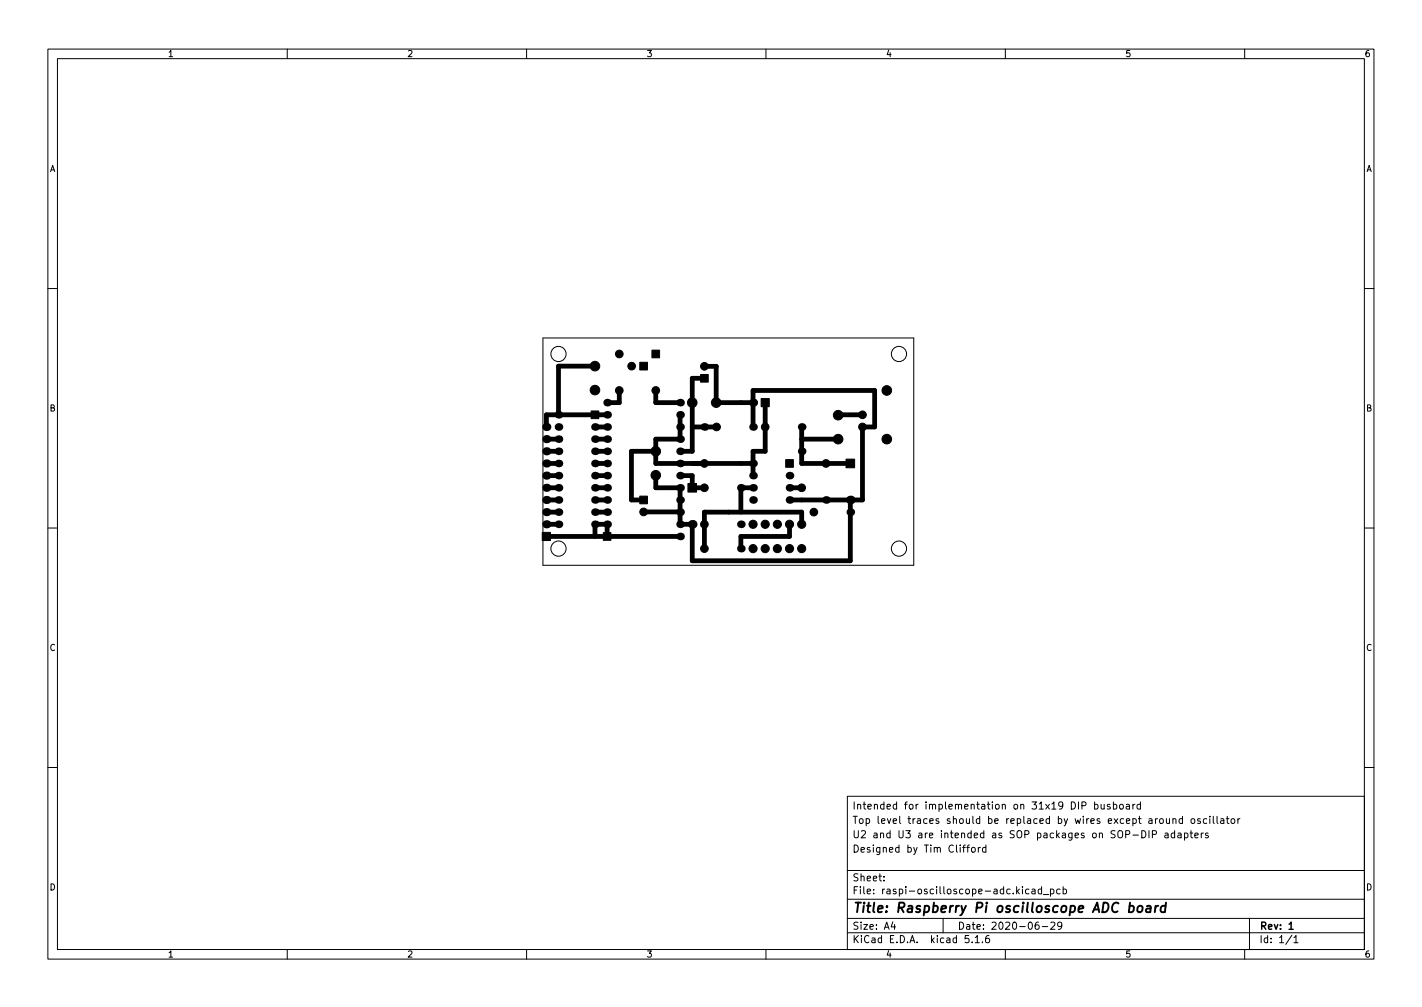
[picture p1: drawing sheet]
<svg xmlns="http://www.w3.org/2000/svg" width="297mm" height="210mm" viewBox="0 0 297 210" stroke-linecap="round" stroke-linejoin="round" font-family="sans-serif">
<defs><g id="words">
<text font-size="2.8" x="178" y="190.6">Title: Raspberry Pi oscilloscope ADC board</text>
<g font-size="2.1">
<text x="178" y="172">Top level traces should be replaced by wires except around oscillator</text>
<text x="178" y="169">Intended for implementation on 31x19 DIP busboard</text>
<text x="178" y="178">Designed by Tim Clifford</text>
<text x="178" y="175">U2 and U3 are intended as SOP packages on SOP-DIP adapters</text>
<text x="178" y="184">Sheet:</text>
<text x="178" y="186.7">File: raspi-oscilloscope-adc.kicad_pcb</text>
<text x="178" y="196.9">KiCad E.D.A. kicad 5.1.6</text>
<text x="178" y="194.1">Size: A4</text>
<text x="200" y="194.1">Date: 2020-06-29</text>
<text x="263" y="194.1">Rev: 1</text>
<text x="263" y="196.9">Id: 1/1</text>
</g>
<g font-size="1.8">
<text x="35" y="11.9">1</text>
<text x="85" y="11.9">2</text>
<text x="135" y="11.9">3</text>
<text x="185" y="11.9">4</text>
<text x="235" y="11.9">5</text>
<text x="285" y="11.9">6</text>
<text x="10.3" y="35.9">A</text>
<text x="285.3" y="35.9">A</text>
<text x="10.3" y="85.9">B</text>
<text x="285.3" y="85.9">B</text>
<text x="10.3" y="135.9">C</text>
<text x="285.3" y="135.9">C</text>
<text x="10.3" y="185.9">D</text>
<text x="285.3" y="185.9">D</text>
<text x="35" y="199.9">1</text>
<text x="85" y="199.9">2</text>
<text x="135" y="199.9">3</text>
<text x="185" y="199.9">4</text>
<text x="235" y="199.9">5</text>
<text x="285" y="199.9">6</text>
</g>
</g></defs>
<g fill="none" stroke="#000" stroke-width=".21">
<path d="M10 10.2h277v190.1h-277zM12 12.2h273v186.1h-273zM60 10.2v2M110 10.2v2M160 10.2v2M210 10.2v2M260 10.2v2M10 60.2h2M113.4 70.6h77.5v47.4h-77.5zM285 60.2h2M10 110.2h2M285 110.2h2"/>
<path d="M10 160.2h2M177 166.3h108v32h-108zM201.1 176.9h.5M201.6 176.4l-.3 .2v1.3M201.9 176.9h.6M202.5 176.4l-.4 .2v1.3M203 177.1l.2-.2 .4 .2 .1 .5-.1 .3h-.4l-.2-.1zM204.4 176.9v1M204.8 176.9l-.4 .3M205.9 177l-.4-.1-.3 .3 .2 .7h.5M205.9 176.4v1.5M228.6 168l.5-.1 .3 .3-.2 .7h-.6"/>
<path d="M228.6 167.4v1.5M230 167.9l.1 1h.3l.2-.1M230.6 167.9v1M231.9 168l-.4-.1-.2 .2 .1 .3 .5 .1v.4h-.6M232.6 168l.4-.1 .3 .3-.2 .7h-.5M232.6 167.4v1.5M234 168l.4-.1 .2 .3v.4l-.2 .3h-.4l-.1-.3zM235.3 168h.6v.9M235.9 168.3l-.5 .1-.2 .2 .2 .3h.5M236.6 167.9v1M237.1 167.9l-.5 .3M238.2 168l-.4-.1-.3 .3 .1 .7h.6"/>
<path d="M238.2 167.4v1.5M238.5 173.4a.76 .76 0 0 1 .9 .8 .76 .76 0 0 1-.9 .7zM240 173.4v1.5M240.7 174.2l.7-.1 .2-.2-.1-.3-.8-.2v1.5M242.3 171.1l.2-.2 .4 .2 .1 .5-.1 .3h-.4l-.2-.1zM243.4 174h.5l.1 .9M243.6 170.9l.1 1h.4l.2-.1M244 174.3l-.5 .1-.2 .2 .2 .3h.5M244.3 170.9v1M245 171.1l.2-.2 .4 .1v.9M245 170.9v1M245.4 174l-.5-.1-.3 .3 .2 .7h.6"/>
<path d="M245.4 173.4v1.5M246.1 174h.5l.1 .9M246.7 174.3l-.5 .1-.2 .2 .2 .3h.5M247 171l-.4-.1-.3 .3 .1 .7h.6M247 170.4v1.5M247.4 174l.5-.1 .2 .3-.1 .7h-.6M247.4 173.9v1.5M248.6 173.9h.5M248.8 173.4v1.3l.3 .2M248.9 171l.4-.1 .3 .3v.4l-.3 .3h-.4l-.1-.3zM249.6 174.4l.7-.1-.1-.3-.4-.1-.2 .2v.8h.6M250.7 171l-.3-.1-.3 .2 .1 .3 .5 .1v.4h-.6"/>
<path d="M250.9 173.9v1M251.4 173.9l-.5 .3M252.1 171l-.5-.1-.2 .3 .1 .7h.6M252.4 174l-.4-.1-.2 .2 .1 .3 .5 .1v.4h-.6M252.7 170.4v.2M252.7 170.9v1M253.4 170.4v1.3l.2 .2M254.2 170.4v1.3l.2 .2M255 171h.6v.9M255.6 171.3l-.5 .1-.2 .2 .2 .3h.5M256.1 170.9h.6M256.4 170.4v1.3l.3 .2"/>
<path d="M257.3 171l.3-.1 .3 .3v.4l-.3 .3h-.3l-.2-.3zM258.6 170.9v1M259 170.9l-.4 .3M285 160.2h2M60 198.3v2M110 198.3v2M160 198.3v2M177 194.8h108M177 191.8h108M177 187.8h108M177 181.8h108M184.6 183.8v.1"/>
<path d="M184.6 183v.1M186.5 192.5l-.4 1h1M186.9 193v1M197 191.8v3M202.4 195.3h-.8v.7l.2-.1 .5 .1 .1 .2v.5l-.3 .1-.5-.1M203.1 196.7v.1M203.7 195.8l.4-.5v1.5M203.7 196.8h.9M205.2 196.7v.1M206.6 195.3l-.5 .1a1.01 1.01 0 0 0 0 1.4l.5-.1 .1-.5-.3-.3-.4 .1-.1 .2M210 198.3v2M214.9 185.7l-.4-.1-.3 .3 .2 .7h.5"/>
<path d="M215.6 185.7h.5l.1 .9M216.2 186l-.5 .1-.2 .2 .2 .3h.5M216.9 192.5l-.4 .1a1.01 1.01 0 0 0 0 1.4l.5-.1 .1-.5-.3-.3-.4 .1-.2 .2M217.6 185.7l-.5-.1-.2 .3 .1 .7h.6M217.6 185.1v1.5M217.7 193.5h1.2M217.9 186.8h1.2M219.4 185.7l.5-.1 .2 .3-.1 .7h-.6M219.4 185.6v1.5M219.5 192.7l.6-.2 .3 .5-1 1h1M221.4 185.7l-.4-.1-.3 .3 .2 .7h.5M221.8 193.2l-.3 .3h-.3l-.3-.3 .2-.6 .4-.1 .2 .2a.99 .99 0 0 1-.3 1.3h-.3"/>
<path d="M222.1 185.7l.4-.1 .3 .3-.2 .7h-.5M222.1 185.1v1.5M260 198.3v2M261 191.8v6.5M269.9 195.3l-1.3 1.9M270.3 195.8l.4-.5v1.5M270.3 196.8h.8"/>
<circle cx="116.7" cy="73.9" r="1.59"/>
<circle cx="187.8" cy="73.9" r="1.59"/>
<circle cx="116.7" cy="114.5" r="1.59"/>
<circle cx="187.8" cy="114.5" r="1.59"/>
</g>
<path d="M269.3 193l.4-.5v1.5M269.3 194h.8" fill="none" stroke="#000" stroke-width=".3"/>
<path d="M236 189.2h.7l.2 .3-.1 .6a.66 .66 0 0 1-1 .3M237.8 189.3l.1-.1a.5 .5 0 0 1 .8 .3l-.1 .6-.2 .3a.5 .5 0 0 1-.8-.3zM239.6 189.2h.7v1.3M240.4 189.6l-.7 .1a.4 .4 0 0 0-.3 .3 .4 .4 0 0 0 .2 .5l.7-.1M241.4 189.1l-.2 1.4M242 189.1l-.4 .1-.3 .3M243.5 189.2a.66 .66 0 0 0-1 .3l-.1 .6 .2 .3h.7M243.6 188.5l-.3 2" fill="none" stroke="#000" stroke-width=".4"/>
<g fill="#000" stroke="#000" stroke-width=".21">
<path d="M133.6 75.6h1.6v1.6h-1.6zM136.2 73.1h1.6v1.6h-1.6zM146.3 78.2h1.6v1.6h-1.6zM123.5 85.8h1.6v1.6h-1.6zM159 83.2h1.7v1.7h-1.7zM164.1 96h1.6v1.6h-1.6zM176.7 95.9h1.8v1.8h-1.8zM113.3 111.2h1.7v1.7h-1.7zM126 111.2h1.6v1.6h-1.6zM133.6 103.6h1.6v1.6h-1.6zM143.7 100.9h1.8v1.8h-1.8z"/>
<circle cx="124.3" cy="76.4" r="1"/>
<circle cx="129.4" cy="73.9" r=".8"/>
<circle cx="131.9" cy="76.4" r=".8"/>
<circle cx="147.1" cy="76.5" r=".8"/>
<circle cx="124.3" cy="81.4" r="1"/>
<circle cx="129.4" cy="81.5" r=".8"/>
<circle cx="137" cy="94.2" r="1"/>
<circle cx="137" cy="99.2" r="1"/>
<circle cx="137" cy="81.5" r=".8"/>
<circle cx="144.6" cy="84.1" r="1"/>
<circle cx="147.1" cy="96.8" r=".8"/>
<circle cx="149.6" cy="84.1" r="1"/>
<circle cx="149.7" cy="89.1" r=".8"/>
<circle cx="159.8" cy="89.1" r=".8"/>
<circle cx="172.5" cy="96.8" r=".8"/>
<circle cx="175.1" cy="91.7" r="1"/>
<circle cx="175.1" cy="86.7" r="1"/>
<circle cx="180.2" cy="86.6" r=".8"/>
<circle cx="180.2" cy="89.1" r=".8"/>
<circle cx="185.2" cy="81.5" r="1"/>
<circle cx="185.2" cy="91.7" r="1"/>
<circle cx="134.4" cy="106.9" r=".8"/>
<circle cx="147.1" cy="101.8" r=".8"/>
<circle cx="147.1" cy="114.5" r=".8"/>
<circle cx="147.1" cy="109.5" r=".8"/>
<circle cx="157.3" cy="114.5" r=".85"/>
<circle cx="157.3" cy="109.5" r=".85"/>
<circle cx="159.8" cy="114.5" r=".85"/>
<circle cx="159.8" cy="109.5" r=".85"/>
<circle cx="162.4" cy="114.5" r=".85"/>
<circle cx="162.4" cy="109.5" r=".85"/>
<circle cx="164.9" cy="114.5" r=".85"/>
<circle cx="164.9" cy="109.5" r=".85"/>
<circle cx="167.5" cy="101.8" r=".8"/>
<circle cx="167.5" cy="114.5" r=".85"/>
<circle cx="167.5" cy="109.5" r=".85"/>
<circle cx="170" cy="106.9" r=".8"/>
</g>
<g fill="#000">
<circle cx="114.1" cy="94.2" r=".85"/>
<circle cx="114.1" cy="91.7" r=".85"/>
<circle cx="114.1" cy="96.8" r=".85"/>
<circle cx="114.1" cy="89.1" r=".85"/>
<circle cx="114.1" cy="99.3" r=".85"/>
<circle cx="116.7" cy="91.7" r=".8"/>
<circle cx="116.7" cy="89.1" r=".8"/>
<circle cx="116.7" cy="99.3" r=".8"/>
<circle cx="116.7" cy="96.8" r=".8"/>
<circle cx="116.7" cy="94.2" r=".8"/>
<circle cx="116.7" cy="86.6" r=".8"/>
<circle cx="124.3" cy="96.8" r=".8"/>
<circle cx="124.3" cy="99.3" r=".8"/>
<circle cx="124.3" cy="89.1" r=".8"/>
<circle cx="124.3" cy="91.7" r=".8"/>
<circle cx="124.3" cy="94.2" r=".8"/>
<circle cx="126.8" cy="99.3" r=".8"/>
<circle cx="126.8" cy="91.7" r=".8"/>
<circle cx="126.8" cy="89.1" r=".8"/>
<circle cx="126.8" cy="86.6" r=".8"/>
<circle cx="126.8" cy="84.1" r=".8"/>
<circle cx="126.8" cy="96.8" r=".8"/>
<circle cx="126.8" cy="94.2" r=".8"/>
<circle cx="142.1" cy="94.2" r=".8"/>
<circle cx="142.1" cy="86.6" r=".8"/>
<circle cx="142.1" cy="91.7" r=".8"/>
<circle cx="142.1" cy="89.1" r=".8"/>
<circle cx="142.1" cy="84.1" r=".8"/>
<circle cx="142.1" cy="96.8" r=".8"/>
<circle cx="142.1" cy="99.3" r=".8"/>
<circle cx="147.1" cy="89.1" r=".8"/>
<circle cx="157.3" cy="84.1" r=".85"/>
<circle cx="157.3" cy="99.3" r=".8"/>
<circle cx="157.3" cy="96.8" r=".8"/>
<circle cx="157.3" cy="89.1" r=".8"/>
<circle cx="164.9" cy="99.3" r=".8"/>
<circle cx="167.5" cy="89.1" r=".8"/>
<circle cx="167.5" cy="94.2" r=".8"/>
<circle cx="114.1" cy="109.5" r=".85"/>
<circle cx="114.1" cy="104.4" r=".85"/>
<circle cx="114.1" cy="101.8" r=".85"/>
<circle cx="114.1" cy="106.9" r=".85"/>
<circle cx="116.7" cy="109.5" r=".8"/>
<circle cx="116.7" cy="101.8" r=".8"/>
<circle cx="116.7" cy="106.9" r=".8"/>
<circle cx="116.7" cy="104.4" r=".8"/>
<circle cx="124.3" cy="101.8" r=".8"/>
<circle cx="124.3" cy="104.4" r=".8"/>
<circle cx="124.3" cy="109.5" r=".8"/>
<circle cx="124.3" cy="106.9" r=".8"/>
<circle cx="126.8" cy="106.9" r=".8"/>
<circle cx="126.8" cy="104.4" r=".8"/>
<circle cx="126.8" cy="101.8" r=".8"/>
<circle cx="126.8" cy="109.5" r=".8"/>
<circle cx="142.1" cy="112" r=".8"/>
<circle cx="142.1" cy="104.4" r=".8"/>
<circle cx="142.1" cy="106.9" r=".8"/>
<circle cx="142.1" cy="109.5" r=".8"/>
<circle cx="142.1" cy="101.8" r=".8"/>
<circle cx="144.6" cy="109.5" r=".9"/>
<circle cx="154.8" cy="114.5" r=".8"/>
<circle cx="154.8" cy="109.5" r=".8"/>
<circle cx="154.8" cy="101.8" r=".8"/>
<circle cx="157.3" cy="101.8" r=".8"/>
<circle cx="157.3" cy="104.4" r=".8"/>
<circle cx="164.9" cy="101.8" r=".8"/>
<circle cx="164.9" cy="104.4" r=".8"/>
<circle cx="172.5" cy="104.4" r=".8"/>
<circle cx="177.6" cy="106.9" r=".8"/>
<circle cx="177.6" cy="104.4" r=".9"/>
</g>
<g fill="none" stroke="#000" stroke-width="1">
<path d="M124.3 76.4h-7.6v10.2M147.1 79h-2.5v15.2h-2.5M147.1 76.5h2.5M149.6 76.5v7.6h7.7M114.1 96.8h2.6M114.1 91.7h2.6M114.1 94.2h2.6M114.1 99.3h2.6M124.3 96.8h2.5M124.3 91.7h2.5M124.3 94.2h2.5M124.3 89.1h2.5"/>
<path d="M124.3 99.3h2.5M126.8 86.6h-12.7v2.5M129.4 81.5v2.6h-2.6M137 94.2h-5.1v10.2h2.5M137 81.5v2.6h5.1M137 99.2v2.6h5.1v7.7h2.5v7.6h33v-12.7M142.1 86.6v5.1h-5.1v5.1h20.3M142.1 99.3h2.5v2.5h2.5M144.6 89.1h5.1M157.3 89.1v-7.6h25.4v7.6h-2.5v15.3h-15.3M159.8 84.1v10.1h-2.5v5.1M167.5 89.1v7.7h10.1"/>
<path d="M167.5 91.7h7.6M180.2 86.6l-5.1 .1M114.1 104.4h2.6M114.1 101.8h2.6M114.1 109.5h2.6M114.1 112h28M114.1 106.9h2.6M124.3 104.4h2.5M124.3 101.8h2.5M124.3 112v-2.5h2.5v2.5M124.3 106.9h2.5M134.4 106.9h7.6"/>
<path d="M157.3 101.8h-2.5v5.1M164.9 101.8h2.6M164.9 109.5v2.5h-10.1v2.5M167.5 109.5v-2.6h-20.4v7.6"/>
</g>
<use href="#words"/>
</svg>
